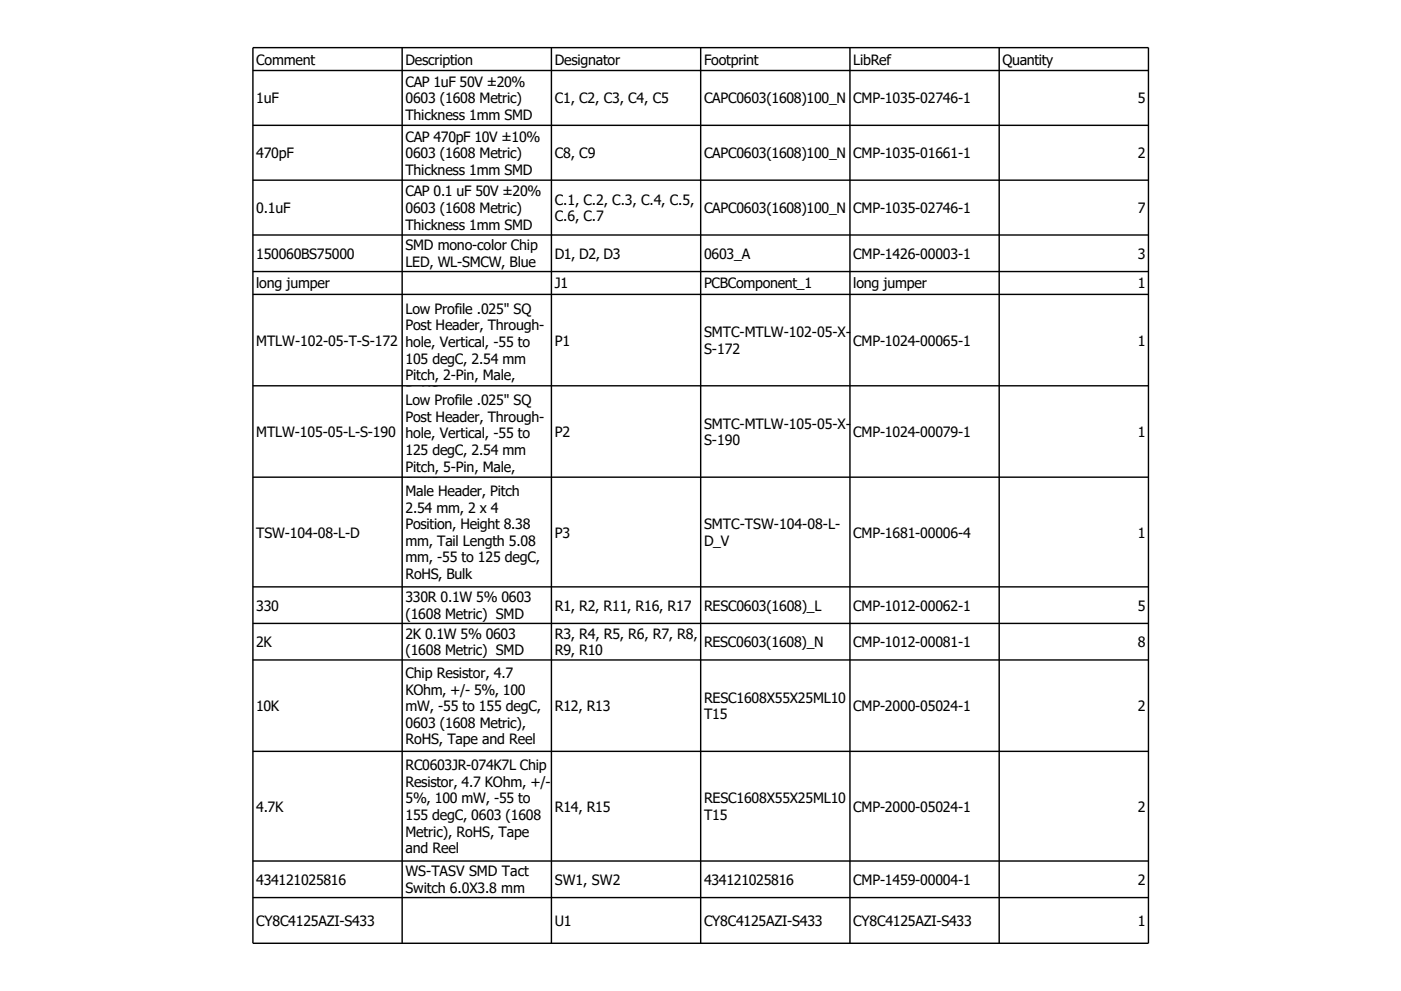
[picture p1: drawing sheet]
<svg xmlns="http://www.w3.org/2000/svg" width="297mm" height="210mm" viewBox="0 0 297 210" stroke-linecap="round" stroke-linejoin="round" font-family="sans-serif">
<defs><g id="words">
<g font-size="3">
<text x="54.3" y="13.7">Comment</text>
<text x="85.9" y="13.7">Description</text>
<text x="117.6" y="13.7">Designator</text>
<text x="149.2" y="13.7">Footprint</text>
<text x="180.8" y="13.7">LibRef</text>
<text x="212.5" y="13.7">Quantity</text>
<text x="54.3" y="21.9">1uF</text>
<text x="85.9" y="18.4">CAP 1uF 50V ±20%</text>
<text x="85.9" y="21.9">0603 (1608 Metric)</text>
<text x="117.6" y="21.9">C1, C2, C3, C4, C5</text>
<text x="149.2" y="21.9">CAPC0603(1608)100_N</text>
<text x="180.8" y="21.9">CMP-1035-02746-1</text>
<text x="241.1" y="21.9">5</text>
<text x="85.9" y="25.4">Thickness 1mm SMD</text>
<text x="54.3" y="33.5">470pF</text>
<text x="85.9" y="30">CAP 470pF 10V ±10%</text>
<text x="85.9" y="33.5">0603 (1608 Metric)</text>
<text x="117.6" y="33.5">C8, C9</text>
<text x="149.2" y="33.5">CAPC0603(1608)100_N</text>
<text x="180.8" y="33.5">CMP-1035-01661-1</text>
<text x="241.1" y="33.5">2</text>
<text x="85.9" y="37.1">Thickness 1mm SMD</text>
<text x="85.9" y="41.6">CAP 0.1 uF 50V ±20%</text>
<text x="54.3" y="45.2">0.1uF</text>
<text x="85.9" y="45.2">0603 (1608 Metric)</text>
<text x="117.6" y="43.4">C.1, C.2, C.3, C.4, C.5,</text>
<text x="117.6" y="46.9">C.6, C.7</text>
<text x="149.2" y="45.2">CAPC0603(1608)100_N</text>
<text x="180.8" y="45.2">CMP-1035-02746-1</text>
<text x="241.1" y="45.2">7</text>
<text x="85.9" y="48.7">Thickness 1mm SMD</text>
<text x="85.9" y="53.1">SMD mono-color Chip</text>
<text x="54.3" y="54.9">150060BS75000</text>
<text x="85.9" y="56.6">LED, WL-SMCW, Blue</text>
<text x="117.6" y="54.9">D1, D2, D3</text>
<text x="149.2" y="54.9">0603_A</text>
<text x="180.8" y="54.9">CMP-1426-00003-1</text>
<text x="241.1" y="54.9">3</text>
<text x="54.3" y="61.1">long jumper</text>
<text x="117.6" y="61.1">J1</text>
<text x="149.2" y="61.1">PCBComponent_1</text>
<text x="180.8" y="61.1">long jumper</text>
<text x="241.1" y="61.1">1</text>
<text x="85.9" y="66.5">Low Profile .025&quot; SQ</text>
<text x="85.9" y="70">Post Header, Through-</text>
<text x="149.2" y="71.5">SMTC-MTLW-102-05-X-</text>
<text x="54.3" y="73.3">MTLW-102-05-T-S-172</text>
<text x="85.9" y="73.5">hole, Vertical, -55 to</text>
<text x="85.9" y="77.1">105 degC, 2.54 mm</text>
<text x="117.6" y="73.3">P1</text>
<text x="149.2" y="75">S-172</text>
<text x="180.8" y="73.3">CMP-1024-00065-1</text>
<text x="241.1" y="73.3">1</text>
<text x="85.9" y="80.6">Pitch, 2-Pin, Male,</text>
<text x="85.9" y="84.1">RoHS</text>
<text x="85.9" y="85.9">Low Profile .025&quot; SQ</text>
<text x="85.9" y="89.4">Post Header, Through-</text>
<text x="54.3" y="92.6">MTLW-105-05-L-S-190</text>
<text x="85.9" y="92.9">hole, Vertical, -55 to</text>
<text x="117.6" y="92.6">P2</text>
<text x="149.2" y="90.9">SMTC-MTLW-105-05-X-</text>
<text x="149.2" y="94.4">S-190</text>
<text x="180.8" y="92.6">CMP-1024-00079-1</text>
<text x="241.1" y="92.6">1</text>
<text x="85.9" y="96.4">125 degC, 2.54 mm</text>
<text x="85.9" y="100">Pitch, 5-Pin, Male,</text>
<text x="85.9" y="103.5">RoHS</text>
<text x="85.9" y="105.1">Male Header, Pitch</text>
<text x="54.3" y="113.9">TSW-104-08-L-D</text>
<text x="85.9" y="108.7">2.54 mm, 2 x 4</text>
<text x="85.9" y="112.2">Position, Height 8.38</text>
<text x="117.6" y="113.9">P3</text>
<text x="149.2" y="112.2">SMTC-TSW-104-08-L-</text>
<text x="180.8" y="113.9">CMP-1681-00006-4</text>
<text x="241.1" y="113.9">1</text>
<text x="85.9" y="115.7">mm, Tail Length 5.08</text>
<text x="85.9" y="119.2">mm, -55 to 125 degC,</text>
<text x="149.2" y="115.7">D_V</text>
<text x="85.9" y="122.7">RoHS, Bulk</text>
<text x="54.3" y="129.4">330</text>
<text x="85.9" y="127.7">330R 0.1W 5% 0603</text>
<text x="85.9" y="131.2">(1608 Metric) SMD</text>
<text x="117.6" y="129.4">R1, R2, R11, R16, R17</text>
<text x="149.2" y="129.4">RESC0603(1608)_L</text>
<text x="180.8" y="129.4">CMP-1012-00062-1</text>
<text x="241.1" y="129.4">5</text>
<text x="54.3" y="137.2">2K</text>
<text x="85.9" y="135.4">2K 0.1W 5% 0603</text>
<text x="117.6" y="135.4">R3, R4, R5, R6, R7, R8,</text>
<text x="149.2" y="137.2">RESC0603(1608)_N</text>
<text x="180.8" y="137.2">CMP-1012-00081-1</text>
<text x="241.1" y="137.2">8</text>
<text x="85.9" y="138.9">(1608 Metric) SMD</text>
<text x="85.9" y="143.7">Chip Resistor, 4.7</text>
<text x="117.6" y="138.9">R9, R10</text>
<text x="85.9" y="147.2">KOhm, +/- 5%, 100</text>
<text x="149.2" y="149">RESC1608X55X25ML10</text>
<text x="54.3" y="150.7">10K</text>
<text x="85.9" y="150.7">mW, -55 to 155 degC,</text>
<text x="85.9" y="154.3">0603 (1608 Metric),</text>
<text x="117.6" y="150.7">R12, R13</text>
<text x="149.2" y="152.5">T15</text>
<text x="180.8" y="150.7">CMP-2000-05024-1</text>
<text x="241.1" y="150.7">2</text>
<text x="85.9" y="157.8">RoHS, Tape and Reel</text>
<text x="85.9" y="163.2">RC0603JR-074K7L Chip</text>
<text x="85.9" y="166.8">Resistor, 4.7 KOhm, +/-</text>
<text x="54.3" y="172.1">4.7K</text>
<text x="85.9" y="170.3">5%, 100 mW, -55 to</text>
<text x="85.9" y="173.8">155 degC, 0603 (1608</text>
<text x="117.6" y="172.1">R14, R15</text>
<text x="149.2" y="170.3">RESC1608X55X25ML10</text>
<text x="149.2" y="173.8">T15</text>
<text x="180.8" y="172.1">CMP-2000-05024-1</text>
<text x="241.1" y="172.1">2</text>
<text x="85.9" y="177.3">Metric), RoHS, Tape</text>
<text x="85.9" y="180.9">and Reel</text>
<text x="85.9" y="185.8">WS-TASV SMD Tact</text>
<text x="54.3" y="187.5">434121025816</text>
<text x="85.9" y="189.3">Switch 6.0X3.8 mm</text>
<text x="117.6" y="187.5">SW1, SW2</text>
<text x="149.2" y="187.5">434121025816</text>
<text x="180.8" y="187.5">CMP-1459-00004-1</text>
<text x="241.1" y="187.5">2</text>
<text x="54.3" y="196.3">CY8C4125AZI-S433</text>
<text x="117.6" y="196.3">U1</text>
<text x="149.2" y="196.3">CY8C4125AZI-S433</text>
<text x="180.8" y="196.3">CY8C4125AZI-S433</text>
<text x="241.1" y="196.3">1</text>
</g>
</g></defs>
<g fill="none" stroke="#000" stroke-width=".3">
<path d="M53.6 10.1h189.8v189.8h-189.8zM53.6 14.9h189.8M85.2 10.1v189.8M116.9 10.1v189.8M148.5 10.1v189.8M180.1 10.1v189.8M211.8 10.1v189.8M53.6 26.6h189.8M53.6 38.2h189.8M53.6 49.8h189.8M53.6 57.6h189.8M53.6 62.4h189.8"/>
<path d="M53.6 81.8h189.8M53.6 101.1h189.8M53.6 124.4h189.8M53.6 132.1h189.8M53.6 139.9h189.8M53.6 159.3h189.8M53.6 182.5h189.8M53.6 190.3h189.8"/>
</g>
<use href="#words"/>
</svg>
